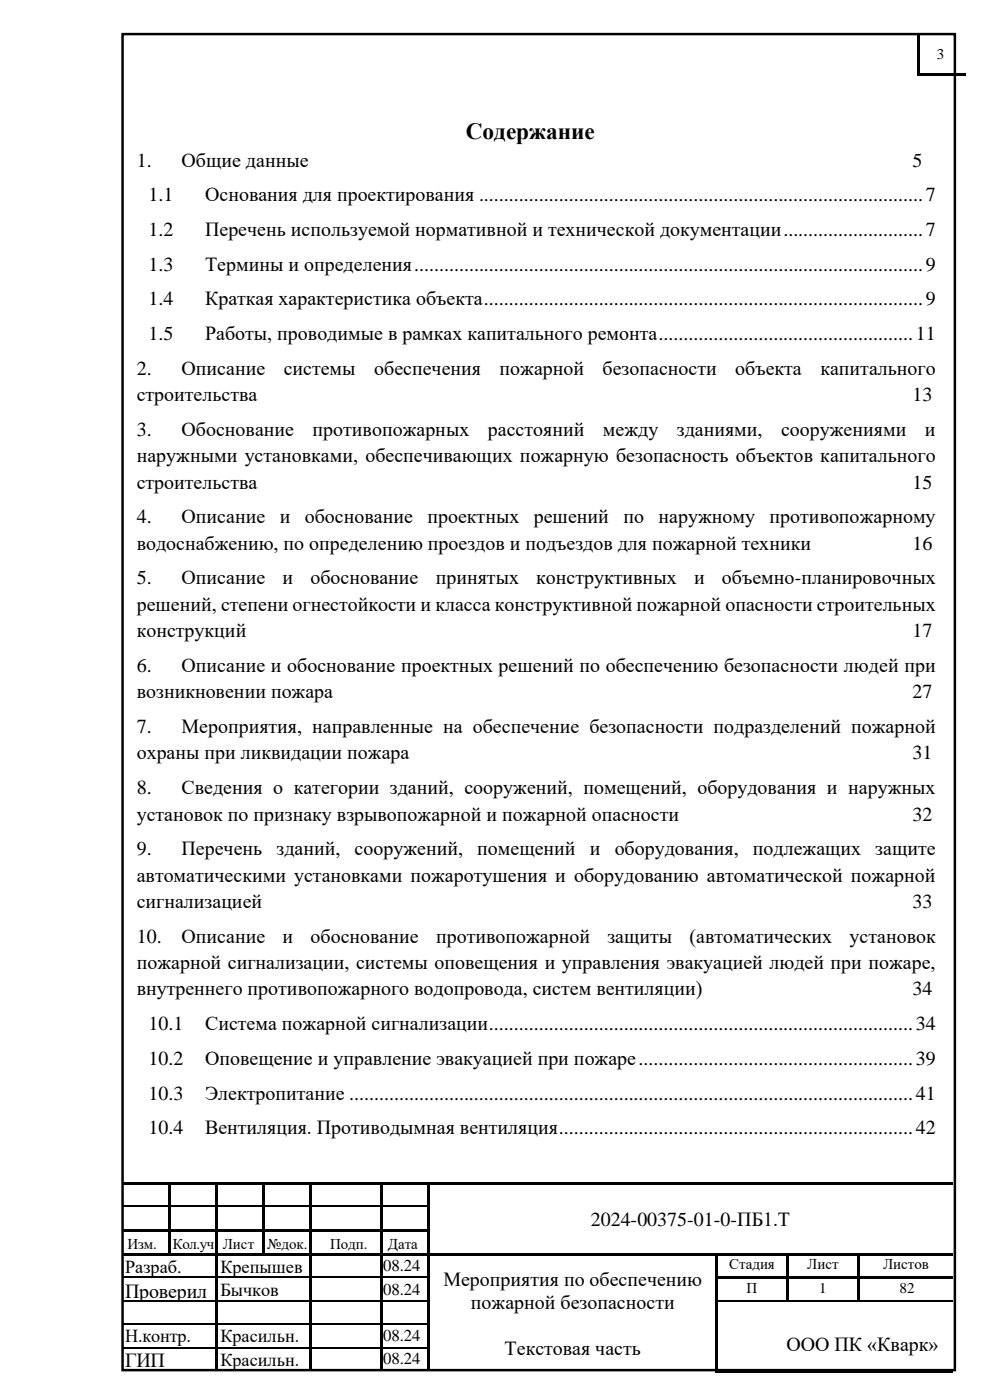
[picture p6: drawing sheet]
<svg xmlns="http://www.w3.org/2000/svg" width="210mm" height="297mm" viewBox="0 0 210 297" stroke-linecap="round" stroke-linejoin="round" font-family="sans-serif">
<defs><g id="words">
<text font-size="4.9" x="98.8" y="29.5">Содержание</text>
<g font-size="4.2">
<text x="29" y="35.3">1.</text>
<text x="38.5" y="35.3">Общие данные</text>
<text x="193.5" y="35.3">5</text>
<text x="31.5" y="42.7">1.1</text>
<text x="43.5" y="42.7">Основания для проектирования .........................................................................................7</text>
<text x="31.5" y="50.1">1.2</text>
<text x="43.5" y="50.1">Перечень используемой нормативной и технической документации............................7</text>
<text x="31.5" y="57.4">1.3</text>
<text x="43.5" y="57.4">Термины и определения......................................................................................................9</text>
<text x="31.5" y="64.8">1.4</text>
<text x="43.5" y="64.8">Краткая характеристика объекта........................................................................................9</text>
<text x="31.5" y="72.2">1.5</text>
<text x="43.5" y="72.2">Работы, проводимые в рамках капитального ремонта...................................................11</text>
<text x="29" y="79.5">2.</text>
<text x="38.5" y="79.5">Описание</text>
<text x="60.2" y="79.5">системы</text>
<text x="79.4" y="79.5">обеспечения</text>
<text x="106" y="79.5">пожарной</text>
<text x="127.8" y="79.5">безопасности</text>
<text x="156" y="79.5">объекта</text>
<text x="174" y="79.5">капитального</text>
<text x="29" y="85.1">строительства</text>
<text x="193.5" y="85.1">13</text>
<text x="29" y="92.5">3.</text>
<text x="38.5" y="92.5">Обоснование</text>
<text x="66.3" y="92.5">противопожарных</text>
<text x="103.5" y="92.5">расстояний</text>
<text x="127.9" y="92.5">между</text>
<text x="143.6" y="92.5">зданиями,</text>
<text x="165.7" y="92.5">сооружениями</text>
<text x="196.2" y="92.5">и</text>
<text x="29" y="98.1">наружными установками, обеспечивающих пожарную безопасность объектов капитального</text>
<text x="29" y="103.7">строительства</text>
<text x="193.5" y="103.7">15</text>
<text x="29" y="111">4.</text>
<text x="38.5" y="111">Описание</text>
<text x="59.3" y="111">и</text>
<text x="64.7" y="111">обоснование</text>
<text x="90.7" y="111">проектных</text>
<text x="113.2" y="111">решений</text>
<text x="132.3" y="111">по</text>
<text x="139.7" y="111">наружному</text>
<text x="163.3" y="111">противопожарному</text>
<text x="29" y="116.6">водоснабжению, по определению проездов и подъездов для пожарной техники</text>
<text x="193.5" y="116.6">16</text>
<text x="29" y="124">5.</text>
<text x="38.5" y="124">Описание</text>
<text x="59.9" y="124">и</text>
<text x="65.8" y="124">обоснование</text>
<text x="92.5" y="124">принятых</text>
<text x="113.8" y="124">конструктивных</text>
<text x="147.2" y="124">и</text>
<text x="153.2" y="124">объемно-планировочных</text>
<text x="29" y="129.6">решений, степени огнестойкости и класса конструктивной пожарной опасности строительных</text>
<text x="29" y="135.2">конструкций</text>
<text x="193.5" y="135.2">17</text>
<text x="29" y="142.6">6.</text>
<text x="38.5" y="142.6">Описание и обоснование проектных решений по обеспечению безопасности людей при</text>
<text x="29" y="148.2">возникновении пожара</text>
<text x="193.5" y="148.2">27</text>
<text x="29" y="155.5">7.</text>
<text x="38.5" y="155.5">Мероприятия, направленные на обеспечение безопасности подразделений пожарной</text>
<text x="29" y="161.1">охраны при ликвидации пожара</text>
<text x="193.5" y="161.1">31</text>
<text x="29" y="168.5">8.</text>
<text x="38.5" y="168.5">Сведения о категории зданий, сооружений, помещений, оборудования и наружных</text>
<text x="29" y="174.1">установок по признаку взрывопожарной и пожарной опасности</text>
<text x="193.5" y="174.1">32</text>
<text x="29" y="181.5">9.</text>
<text x="38.5" y="181.5">Перечень</text>
<text x="58.7" y="181.5">зданий,</text>
<text x="75.2" y="181.5">сооружений,</text>
<text x="101.2" y="181.5">помещений</text>
<text x="125.1" y="181.5">и</text>
<text x="130.4" y="181.5">оборудования,</text>
<text x="159.7" y="181.5">подлежащих</text>
<text x="185.7" y="181.5">защите</text>
<text x="29" y="187">автоматическими установками пожаротушения и оборудованию автоматической пожарной</text>
<text x="29" y="192.7">сигнализацией</text>
<text x="193.5" y="192.7">33</text>
<text x="29" y="200">10.</text>
<text x="38.5" y="200">Описание</text>
<text x="59.9" y="200">и</text>
<text x="65.9" y="200">обоснование</text>
<text x="92.5" y="200">противопожарной</text>
<text x="128.9" y="200">защиты</text>
<text x="146.3" y="200">(автоматических</text>
<text x="180.2" y="200">установок</text>
<text x="29" y="205.6">пожарной сигнализации, системы оповещения и управления эвакуацией людей при пожаре,</text>
<text x="29" y="211.2">внутреннего противопожарного водопровода, систем вентиляции)</text>
<text x="193.5" y="211.2">34</text>
<text x="31.5" y="218.6">10.1</text>
<text x="43.5" y="218.6">Система пожарной сигнализации.....................................................................................34</text>
<text x="31.5" y="225.9">10.2</text>
<text x="43.5" y="225.9">Оповещение и управление эвакуацией при пожаре.......................................................39</text>
<text x="31.5" y="233.3">10.3</text>
<text x="43.5" y="233.3">Электропитание .................................................................................................................41</text>
<text x="31.5" y="240.7">10.4</text>
<text x="43.5" y="240.7">Вентиляция. Противодымная вентиляция.......................................................................42</text>
<text x="125.3" y="260.1">2024-00375-01-0-ПБ1.Т</text>
<text x="26.5" y="275.3">Проверил</text>
<text x="94.1" y="272.9">Мероприятия по обеспечению</text>
<text x="99.9" y="277.7">пожарной безопасности</text>
<text x="107.1" y="287.4">Текстовая часть</text>
<text x="166.8" y="286.6">ООО ПК «Кварк»</text>
<text x="26.5" y="290.1">ГИП</text>
</g>
<g font-size="3.9">
<text x="26.5" y="270">Разраб.</text>
<text x="46.7" y="270">Крепышев</text>
<text x="46.7" y="275">Бычков</text>
<text x="26.5" y="284.8">Н.контр.</text>
<text x="46.7" y="284.8">Красильн.</text>
<text x="46.7" y="289.8">Красильн.</text>
</g>
<g font-size="3.5">
<text x="81.3" y="269.7">08.24</text>
<text x="81.3" y="274.7">08.24</text>
<text x="81.3" y="284.4">08.24</text>
<text x="81.3" y="289.4">08.24</text>
</g>
<g font-size="3.2">
<text x="198.7" y="12.6">3</text>
<text x="27.1" y="265">Изм.</text>
<text x="36.7" y="265">Кол.уч</text>
<text x="47.3" y="265">Лист</text>
<text x="56.7" y="265">№док.</text>
<text x="70" y="265">Подп.</text>
<text x="82.3" y="265">Дата</text>
<text x="154.7" y="269.3">Стадия</text>
<text x="171.2" y="269.3">Лист</text>
<text x="187.3" y="269.3">Листов</text>
<text x="158.4" y="274.3">П</text>
<text x="173.8" y="274.3">1</text>
<text x="190.8" y="274.3">82</text>
</g>
</g></defs>
<g fill="#000">
<path d="M194.6 7.4h.5v8.1h-.5z" fill-rule="evenodd"/>
<path d="M194.6 15.5h.5v.5h-.5z" fill-rule="evenodd"/>
<path d="M194.6 15.5h.5v.5h-.5z" fill-rule="evenodd"/>
<path d="M195.1 15.5h9.7v.5h-9.7z" fill-rule="evenodd"/>
<path d="M26 250.8h9.7v.5h-9.7z" fill-rule="evenodd"/>
<path d="M35.7 250.8h.5v.5h-.5z" fill-rule="evenodd"/>
<path d="M35.7 251.3h.5v4.5h-.5z" fill-rule="evenodd"/>
<path d="M35.7 255.8h.5v.3h-.5z" fill-rule="evenodd"/>
<path d="M36.2 250.8h9.5v.5h-9.5z" fill-rule="evenodd"/>
<path d="M45.7 250.8h.5v.5h-.5z" fill-rule="evenodd"/>
<path d="M45.7 251.3h.5v4.5h-.5z" fill-rule="evenodd"/>
<path d="M45.7 255.8h.5v.3h-.5z" fill-rule="evenodd"/>
<path d="M46.2 250.8h9.5v.5h-9.5z" fill-rule="evenodd"/>
<path d="M55.7 250.8h.5v.5h-.5z" fill-rule="evenodd"/>
<path d="M55.7 251.3h.5v4.5h-.5z" fill-rule="evenodd"/>
<path d="M55.7 255.8h.5v.3h-.5z" fill-rule="evenodd"/>
<path d="M56.2 250.8h9.5v.5h-9.5z" fill-rule="evenodd"/>
<path d="M65.7 250.8h.5v.5h-.5z" fill-rule="evenodd"/>
<path d="M65.7 251.3h.5v4.5h-.5z" fill-rule="evenodd"/>
<path d="M65.7 255.8h.5v.3h-.5z" fill-rule="evenodd"/>
<path d="M66.2 250.8h14.5v.5h-14.5z" fill-rule="evenodd"/>
<path d="M80.7 250.8h.5v.5h-.5z" fill-rule="evenodd"/>
<path d="M80.7 251.3h.5v4.5h-.5z" fill-rule="evenodd"/>
<path d="M80.7 255.8h.5v.3h-.5z" fill-rule="evenodd"/>
<path d="M81.2 250.8h9.5v.5h-9.5z" fill-rule="evenodd"/>
<path d="M90.7 250.8h.6v.5h-.6z" fill-rule="evenodd"/>
<path d="M90.7 251.3h.6v4.5h-.6z" fill-rule="evenodd"/>
<path d="M90.7 255.8h.6v.3h-.6z" fill-rule="evenodd"/>
<path d="M91.3 250.8h75.7v.5h-75.7z" fill-rule="evenodd"/>
<path d="M167 250.8h.6v.5h-.6z" fill-rule="evenodd"/>
<path d="M167.6 250.8h34.5v.5h-34.5z" fill-rule="evenodd"/>
<path d="M26 260.8h9.7v.6h-9.7z" fill-rule="evenodd"/>
<path d="M26 265.8h9.7v.6h-9.7z" fill-rule="evenodd"/>
<path d="M35.7 256.1h.5v4.7h-.5z" fill-rule="evenodd"/>
<path d="M35.7 260.8h.5v.6h-.5z" fill-rule="evenodd"/>
<path d="M35.7 261.4h.5v4.4h-.5z" fill-rule="evenodd"/>
<path d="M35.7 265.8h.5v.6h-.5z" fill-rule="evenodd"/>
<path d="M36.2 260.8h9.5v.6h-9.5z" fill-rule="evenodd"/>
<path d="M36.2 265.8h9.5v.6h-9.5z" fill-rule="evenodd"/>
<path d="M45.7 256.1h.5v4.7h-.5z" fill-rule="evenodd"/>
<path d="M45.7 260.8h.5v.6h-.5z" fill-rule="evenodd"/>
<path d="M45.7 261.4h.5v4.4h-.5z" fill-rule="evenodd"/>
<path d="M45.7 265.8h.5v.6h-.5z" fill-rule="evenodd"/>
<path d="M45.7 266.4h.5v4.4h-.5z" fill-rule="evenodd"/>
<path d="M45.7 270.8h.5v.6h-.5z" fill-rule="evenodd"/>
<path d="M45.7 271.4h.5v4.5h-.5z" fill-rule="evenodd"/>
<path d="M45.7 275.9h.5v.2h-.5z" fill-rule="evenodd"/>
<path d="M46.2 260.8h9.5v.6h-9.5z" fill-rule="evenodd"/>
<path d="M46.2 265.8h9.5v.6h-9.5z" fill-rule="evenodd"/>
<path d="M55.7 256.1h.5v4.7h-.5z" fill-rule="evenodd"/>
<path d="M55.7 260.8h.5v.6h-.5z" fill-rule="evenodd"/>
<path d="M55.7 261.4h.5v4.4h-.5z" fill-rule="evenodd"/>
<path d="M55.7 265.8h.5v.6h-.5z" fill-rule="evenodd"/>
<path d="M56.2 260.8h9.5v.6h-9.5z" fill-rule="evenodd"/>
<path d="M56.2 265.8h9.5v.6h-9.5z" fill-rule="evenodd"/>
<path d="M65.7 256.1h.5v4.7h-.5z" fill-rule="evenodd"/>
<path d="M65.7 260.8h.5v.6h-.5z" fill-rule="evenodd"/>
<path d="M65.7 261.4h.5v4.4h-.5z" fill-rule="evenodd"/>
<path d="M65.7 265.8h.5v.6h-.5z" fill-rule="evenodd"/>
<path d="M65.7 266.4h.5v4.4h-.5z" fill-rule="evenodd"/>
<path d="M65.7 270.8h.5v.6h-.5z" fill-rule="evenodd"/>
<path d="M65.7 271.4h.5v4.5h-.5z" fill-rule="evenodd"/>
<path d="M65.7 275.9h.5v.2h-.5z" fill-rule="evenodd"/>
<path d="M66.2 260.8h14.5v.6h-14.5z" fill-rule="evenodd"/>
<path d="M66.2 265.8h14.5v.6h-14.5z" fill-rule="evenodd"/>
<path d="M80.7 256.1h.5v4.7h-.5z" fill-rule="evenodd"/>
<path d="M80.7 260.8h.5v.6h-.5z" fill-rule="evenodd"/>
<path d="M80.7 261.4h.5v4.4h-.5z" fill-rule="evenodd"/>
<path d="M80.7 265.8h.5v.6h-.5z" fill-rule="evenodd"/>
<path d="M80.7 266.4h.5v4.4h-.5z" fill-rule="evenodd"/>
<path d="M80.7 270.8h.5v.6h-.5z" fill-rule="evenodd"/>
<path d="M80.7 271.4h.5v4.5h-.5z" fill-rule="evenodd"/>
<path d="M80.7 275.9h.5v.2h-.5z" fill-rule="evenodd"/>
<path d="M81.2 260.8h9.5v.6h-9.5z" fill-rule="evenodd"/>
<path d="M81.2 265.8h9.5v.6h-9.5z" fill-rule="evenodd"/>
<path d="M90.7 256.1h.6v4.7h-.6z" fill-rule="evenodd"/>
<path d="M90.7 260.8h.6v.6h-.6z" fill-rule="evenodd"/>
<path d="M90.7 261.4h.6v4.4h-.6z" fill-rule="evenodd"/>
<path d="M90.7 265.8h.6v.6h-.6z" fill-rule="evenodd"/>
<path d="M90.7 266.4h.6v4.4h-.6z" fill-rule="evenodd"/>
<path d="M90.7 270.8h.6v.6h-.6z" fill-rule="evenodd"/>
<path d="M90.7 271.4h.6v4.5h-.6z" fill-rule="evenodd"/>
<path d="M90.7 275.9h.6v.2h-.6z" fill-rule="evenodd"/>
<path d="M91.3 265.8h60.4v.6h-60.4z" fill-rule="evenodd"/>
<path d="M151.7 265.8h.6v.6h-.6z" fill-rule="evenodd"/>
<path d="M151.7 266.4h.6v4.4h-.6z" fill-rule="evenodd"/>
<path d="M151.7 270.8h.6v.6h-.6z" fill-rule="evenodd"/>
<path d="M151.7 271.4h.6v4.5h-.6z" fill-rule="evenodd"/>
<path d="M151.7 275.9h.6v.2h-.6z" fill-rule="evenodd"/>
<path d="M152.3 265.8h14.5v.6h-14.5z" fill-rule="evenodd"/>
<path d="M152.3 270.8h14.5v.6h-14.5z" fill-rule="evenodd"/>
<path d="M166.8 265.8h.5v.6h-.5z" fill-rule="evenodd"/>
<path d="M166.8 266.4h.5v4.4h-.5z" fill-rule="evenodd"/>
<path d="M166.8 270.8h.5v.6h-.5z" fill-rule="evenodd"/>
<path d="M166.8 271.4h.5v4.5h-.5z" fill-rule="evenodd"/>
<path d="M166.8 275.9h.2v.2h-.2z" fill-rule="evenodd"/>
<path d="M167.3 265.8h14.5v.6h-14.5z" fill-rule="evenodd"/>
<path d="M167.3 270.8h14.5v.6h-14.5z" fill-rule="evenodd"/>
<path d="M181.8 265.8h.5v.6h-.5z" fill-rule="evenodd"/>
<path d="M181.8 266.4h.5v4.4h-.5z" fill-rule="evenodd"/>
<path d="M181.8 270.8h.5v.6h-.5z" fill-rule="evenodd"/>
<path d="M181.8 271.4h.5v4.5h-.5z" fill-rule="evenodd"/>
<path d="M181.8 275.9h.3v.2h-.3z" fill-rule="evenodd"/>
<path d="M182.3 265.8h19.8v.6h-19.8z" fill-rule="evenodd"/>
<path d="M182.3 270.8h19.8v.6h-19.8z" fill-rule="evenodd"/>
<path d="M45.7 276.1h.5v4.8h-.5z" fill-rule="evenodd"/>
<path d="M45.7 280.9h.5v.2h-.5z" fill-rule="evenodd"/>
<path d="M45.7 281.1h.5v4.8h-.5z" fill-rule="evenodd"/>
<path d="M45.7 285.9h.5v.3h-.5z" fill-rule="evenodd"/>
<path d="M45.7 286.2h.5v4.7h-.5z" fill-rule="evenodd"/>
<path d="M65.7 276.1h.5v4.8h-.5z" fill-rule="evenodd"/>
<path d="M65.7 280.9h.5v.2h-.5z" fill-rule="evenodd"/>
<path d="M65.7 281.1h.5v4.8h-.5z" fill-rule="evenodd"/>
<path d="M65.7 285.9h.5v.3h-.5z" fill-rule="evenodd"/>
<path d="M65.7 286.2h.5v4.7h-.5z" fill-rule="evenodd"/>
<path d="M80.7 276.1h.5v4.8h-.5z" fill-rule="evenodd"/>
<path d="M80.7 280.9h.5v.2h-.5z" fill-rule="evenodd"/>
<path d="M80.7 281.1h.5v4.8h-.5z" fill-rule="evenodd"/>
<path d="M80.7 285.9h.5v.3h-.5z" fill-rule="evenodd"/>
<path d="M80.7 286.2h.5v4.7h-.5z" fill-rule="evenodd"/>
<path d="M90.7 276.1h.6v4.8h-.6z" fill-rule="evenodd"/>
<path d="M90.7 280.9h.6v.2h-.6z" fill-rule="evenodd"/>
<path d="M90.7 281.1h.6v4.8h-.6z" fill-rule="evenodd"/>
<path d="M90.7 285.9h.6v.3h-.6z" fill-rule="evenodd"/>
<path d="M90.7 286.2h.6v4.7h-.6z" fill-rule="evenodd"/>
<path d="M151.7 276.1h.6v4.8h-.6z" fill-rule="evenodd"/>
<path d="M151.7 280.9h.6v.2h-.6z" fill-rule="evenodd"/>
<path d="M151.7 281.1h.6v4.8h-.6z" fill-rule="evenodd"/>
<path d="M151.7 285.9h.6v.3h-.6z" fill-rule="evenodd"/>
<path d="M151.7 286.2h.6v4.7h-.6z" fill-rule="evenodd"/>
</g>
<g fill="none" stroke="#000" stroke-width=".25">
<path d="M26 255.9h9.7M36.2 255.9h9.5M46.2 255.9h9.5M56.2 255.9h9.5M66.2 255.9h14.5M81.2 255.9h9.5M26 271h19.7M26 276h19.7M46.2 271h19.5M46.2 276h19.5M66.2 271h14.5M66.2 276h14.5"/>
<path d="M81.2 271h9.5M81.2 276h9.5M152.3 276h14.5M167 276h14.8M182.1 276h20M26 281h19.7M26 286h19.7M46.2 281h19.5M46.2 286h19.5M66.2 281h14.5M66.2 286h14.5M81.2 281h9.5"/>
<path d="M81.2 286h9.5M151.7 291h50.4"/>
</g>
<path d="M26 7.2h176.6v283.5h-176.6z" fill="none" stroke="#000" stroke-width=".53"/>
<use href="#words"/>
</svg>
